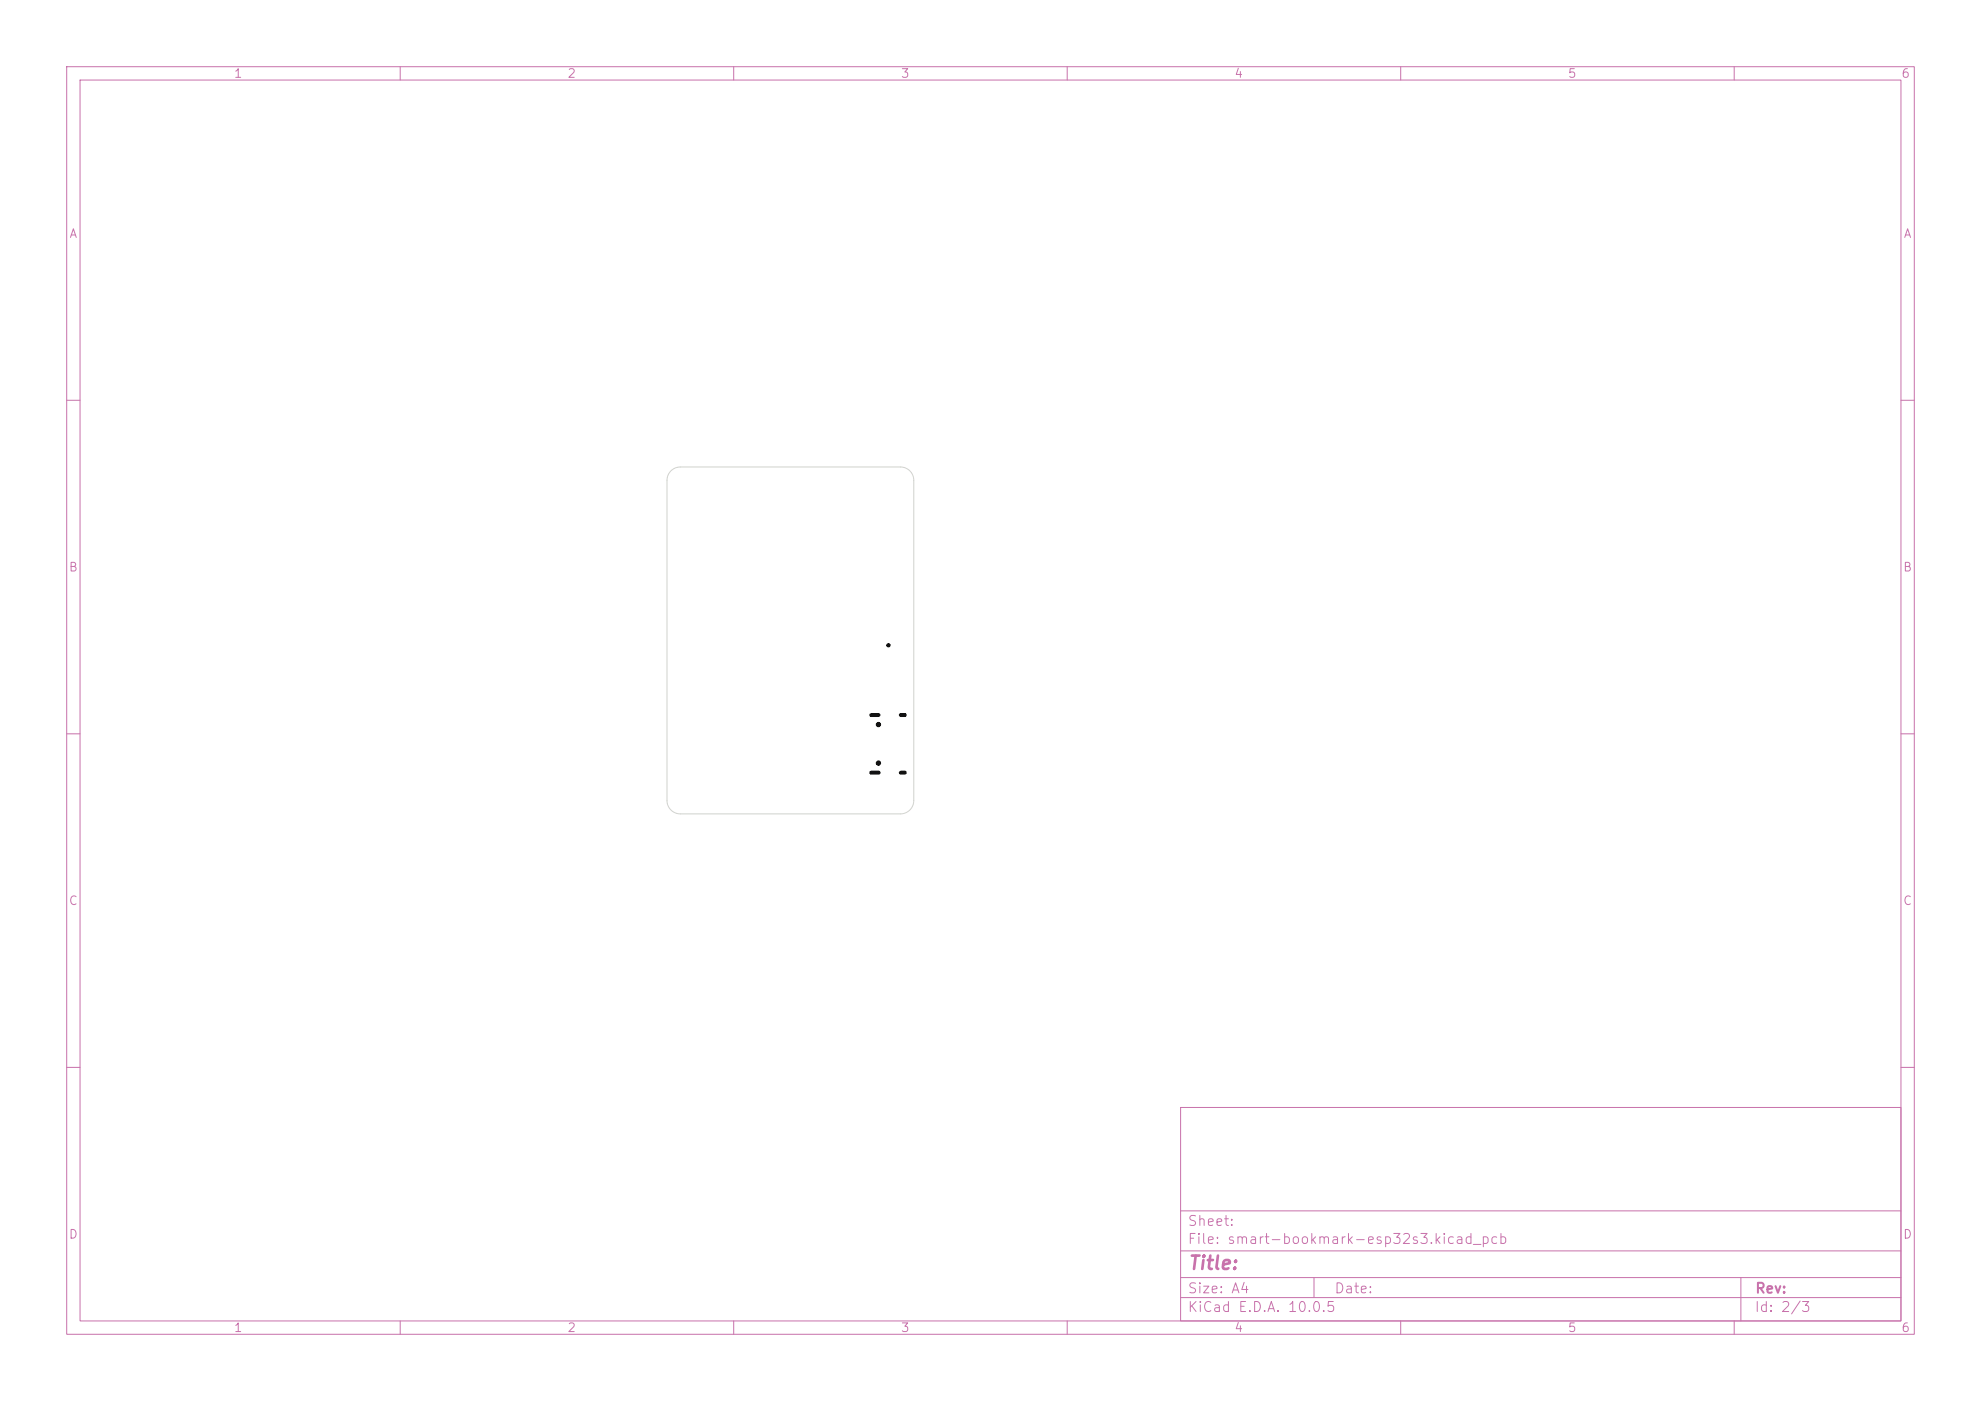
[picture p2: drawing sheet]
<svg xmlns="http://www.w3.org/2000/svg" width="297mm" height="210mm" viewBox="0 0 297 210" stroke-linecap="round" stroke-linejoin="round" font-family="sans-serif">
<defs><g id="words">
<text font-size="2" fill="#c872ab" x="178" y="190.8">Title:</text>
<g font-size="1.5" fill="#c872ab">
<text x="178" y="184.1">Sheet:</text>
<text x="178" y="186.8">File: smart-bookmark-esp32s3.kicad_pcb</text>
<text x="178" y="197">KiCad E.D.A. 10.0.5</text>
<text x="178" y="194.2">Size: A4</text>
<text x="200" y="194.2">Date:</text>
<text x="263" y="197">Id: 2/3</text>
<text x="263" y="194.2">Rev:</text>
</g>
<g font-size="1.3" fill="#c872ab">
<text x="35" y="12">1</text>
<text x="85" y="12">2</text>
<text x="135" y="12">3</text>
<text x="185" y="12">4</text>
<text x="235" y="12">5</text>
<text x="285" y="12">6</text>
<text x="10.3" y="36">A</text>
<text x="285.3" y="36">A</text>
<text x="10.2" y="86">B</text>
<text x="285.2" y="86">B</text>
<text x="10.2" y="136">C</text>
<text x="285.2" y="136">C</text>
<text x="10.2" y="186">D</text>
<text x="285.2" y="186">D</text>
<text x="35" y="200">1</text>
<text x="85" y="200">2</text>
<text x="135" y="200">3</text>
<text x="185" y="200">4</text>
<text x="235" y="200">5</text>
<text x="285" y="200">6</text>
</g>
</g></defs>
<g fill="none" stroke="#c872ab" stroke-width=".15">
<path d="M10 10h277v190h-277zM12 12h273v186h-273zM60 10v2M110 10v2M160 10v2M210 10v2M260 10v2M10 60h2M285 60h2M10 110h2M285 110h2M10 160h2"/>
<path d="M177 166h108v32h-108zM285 160h2M60 198v2M110 198v2M160 198v2M177 194.5h108M177 191.5h108M177 187.5h108M177 181.5h108M197 191.5v3M210 198v2M260 198v2"/>
<path d="M261 191.5v6.5"/>
</g>
<path d="M100.6 70.6a2 2 0 0 1 1.4-.6h33a2 2 0 0 1 2 2v48a2 2 0 0 1-2 2h-33a2 2 0 0 1-2-2v-48a2 2 0 0 1 .6-1.4z" fill="none" stroke="#d0d2cd" stroke-width=".15"/>
<g fill="#000" stroke="#000" stroke-width=".15">
<circle cx="133.2" cy="96.7" r=".25"/>
<circle cx="131.7" cy="114.4" r=".33"/>
<circle cx="131.7" cy="108.6" r=".33"/>
</g>
<path d="M130.6 115.8h1.1M130.6 107.2h1.1M135.1 115.8h.5M135.1 107.2h.5" fill="none" stroke="#000" stroke-width=".6"/>
<use href="#words"/>
</svg>
